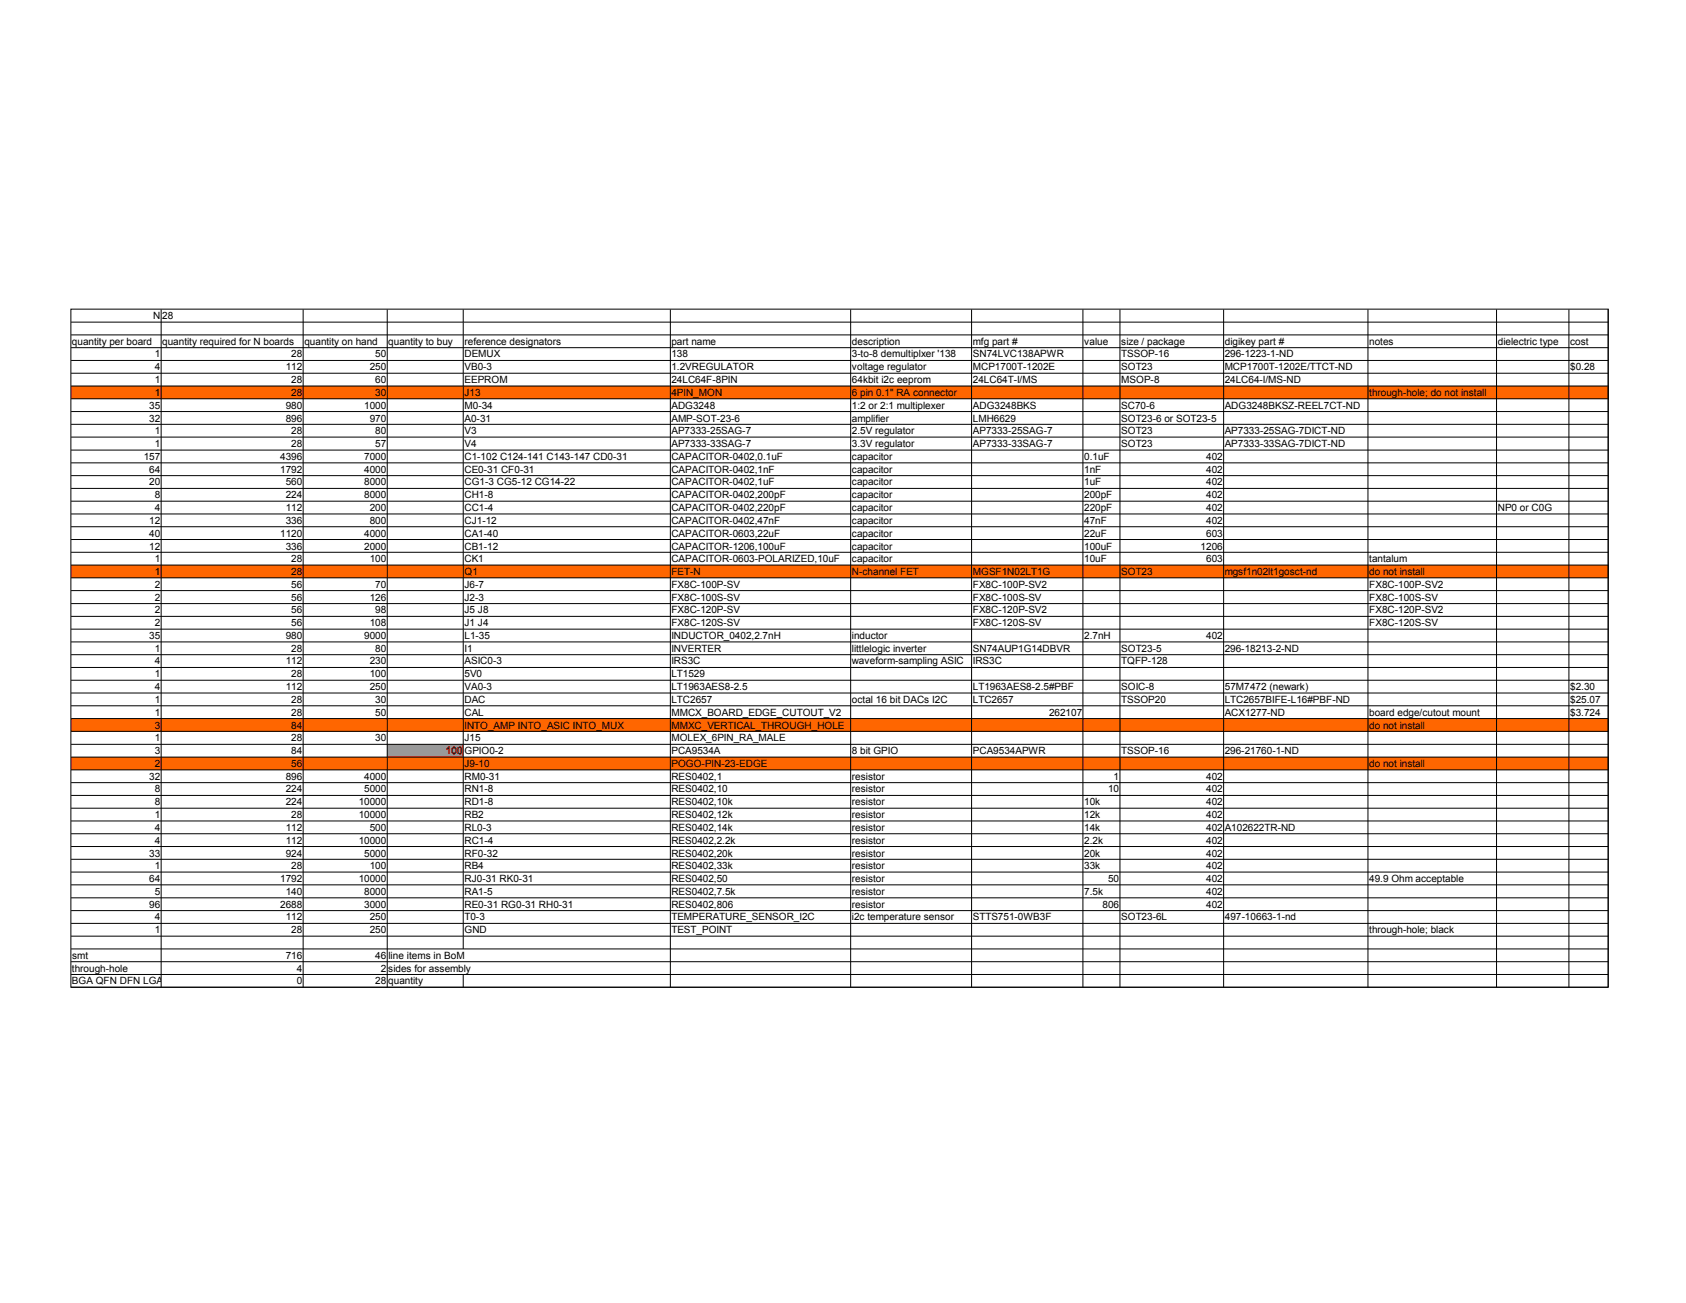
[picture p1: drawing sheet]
<svg xmlns="http://www.w3.org/2000/svg" width="279mm" height="216mm" viewBox="0 0 279 216" stroke-linecap="round" stroke-linejoin="round" font-family="sans-serif">
<defs><g id="words">
<g font-size="1.7">
<text x="25.4" y="52.9">N</text>
<text x="26.9" y="52.9">28</text>
<text x="11.9" y="57.1">quantity per board</text>
<text x="25.6" y="59.2">1</text>
<text x="26.9" y="57.1">quantity required for N boards</text>
<text x="48.3" y="59.2">28</text>
<text x="50.4" y="57.1">quantity on hand</text>
<text x="62.2" y="59.2">50</text>
<text x="64.3" y="57.1">quantity to buy</text>
<text x="77" y="57.1">reference designators</text>
<text x="77" y="59.2">DEMUX</text>
<text x="111.3" y="57.1">part name</text>
<text x="111.3" y="59.2">138</text>
<text x="141.2" y="57.1">description</text>
<text x="141.2" y="59.2">3-to-8 demultiplxer '138</text>
<text x="161.2" y="57.1">mfg part #</text>
<text x="161.2" y="59.2">SN74LVC138APWR</text>
<text x="179.7" y="57.1">value</text>
<text x="185.8" y="57.1">size / package</text>
<text x="185.8" y="59.2">TSSOP-16</text>
<text x="203" y="59.2">296-1223-1-ND</text>
<text x="203" y="57.1">digikey part #</text>
<text x="226.9" y="57.1">notes</text>
<text x="248.2" y="57.1">dielectric type</text>
<text x="260.2" y="57.1">cost</text>
<text x="25.6" y="61.3">4</text>
<text x="25.6" y="63.5">1</text>
<text x="25.6" y="65.6">1</text>
<text x="47.3" y="61.3">112</text>
<text x="48.3" y="63.5">28</text>
<text x="48.3" y="65.6">28</text>
<text x="61.3" y="61.3">250</text>
<text x="62.2" y="63.5">60</text>
<text x="62.2" y="65.6">30</text>
<text x="77" y="61.3">VB0-3</text>
<text x="77" y="63.5">EEPROM</text>
<text x="77" y="65.6">J13</text>
<text x="111.3" y="61.3">1.2VREGULATOR</text>
<text x="111.3" y="63.5">24LC64F-8PIN</text>
<text x="111.3" y="65.6">4PIN_MON</text>
<text x="141.2" y="61.3">voltage regulator</text>
<text x="141.2" y="65.6">6 pin 0.1&quot; RA connector</text>
<text x="141.2" y="63.5">64kbit i2c eeprom</text>
<text x="161.2" y="61.3">MCP1700T-1202E</text>
<text x="161.2" y="63.5">24LC64T-I/MS</text>
<text x="185.8" y="61.3">SOT23</text>
<text x="185.8" y="63.5">MSOP-8</text>
<text x="203" y="61.3">MCP1700T-1202E/TTCT-ND</text>
<text x="203" y="63.5">24LC64-I/MS-ND</text>
<text x="226.9" y="65.6">through-hole; do not install</text>
<text x="260.2" y="61.3">$0.28</text>
<text x="24.7" y="67.7">35</text>
<text x="24.7" y="69.8">32</text>
<text x="25.6" y="72">1</text>
<text x="47.3" y="67.7">980</text>
<text x="47.3" y="69.8">896</text>
<text x="48.3" y="72">28</text>
<text x="60.4" y="67.7">1000</text>
<text x="61.3" y="69.8">970</text>
<text x="62.2" y="72">80</text>
<text x="77" y="67.7">M0-34</text>
<text x="77" y="69.8">A0-31</text>
<text x="77" y="72">V3</text>
<text x="111.3" y="67.7">ADG3248</text>
<text x="111.3" y="69.8">AMP-SOT-23-6</text>
<text x="111.3" y="72">AP7333-25SAG-7</text>
<text x="141.2" y="67.7">1:2 or 2:1 multiplexer</text>
<text x="141.2" y="69.8">amplifier</text>
<text x="141.2" y="72">2.5V regulator</text>
<text x="161.2" y="67.7">ADG3248BKS</text>
<text x="161.2" y="69.8">LMH6629</text>
<text x="161.2" y="72">AP7333-25SAG-7</text>
<text x="185.8" y="67.7">SC70-6</text>
<text x="185.8" y="69.8">SOT23-6 or SOT23-5</text>
<text x="185.8" y="72">SOT23</text>
<text x="203" y="67.7">ADG3248BKSZ-REEL7CT-ND</text>
<text x="203" y="72">AP7333-25SAG-7DICT-ND</text>
<text x="23.8" y="76.2">157</text>
<text x="25.6" y="74.1">1</text>
<text x="46.4" y="76.2">4396</text>
<text x="48.3" y="74.1">28</text>
<text x="60.4" y="76.2">7000</text>
<text x="62.2" y="74.1">57</text>
<text x="77" y="74.1">V4</text>
<text x="77" y="76.2">C1-102 C124-141 C143-147 CD0-31</text>
<text x="111.3" y="74.1">AP7333-33SAG-7</text>
<text x="111.3" y="76.2">CAPACITOR-0402,0.1uF</text>
<text x="141.2" y="74.1">3.3V regulator</text>
<text x="141.2" y="76.2">capacitor</text>
<text x="161.2" y="74.1">AP7333-33SAG-7</text>
<text x="179.7" y="76.2">0.1uF</text>
<text x="185.8" y="74.1">SOT23</text>
<text x="199.9" y="76.2">402</text>
<text x="203" y="74.1">AP7333-33SAG-7DICT-ND</text>
<text x="24.7" y="78.3">64</text>
<text x="24.7" y="80.4">20</text>
<text x="25.6" y="82.5">8</text>
<text x="46.4" y="78.3">1792</text>
<text x="47.3" y="80.4">560</text>
<text x="47.3" y="82.5">224</text>
<text x="60.4" y="78.3">4000</text>
<text x="60.4" y="80.4">8000</text>
<text x="60.4" y="82.5">8000</text>
<text x="77" y="78.3">CE0-31 CF0-31</text>
<text x="77" y="80.4">CG1-3 CG5-12 CG14-22</text>
<text x="77" y="82.5">CH1-8</text>
<text x="111.3" y="78.3">CAPACITOR-0402,1nF</text>
<text x="111.3" y="80.4">CAPACITOR-0402,1uF</text>
<text x="111.3" y="82.5">CAPACITOR-0402,200pF</text>
<text x="141.2" y="78.3">capacitor</text>
<text x="141.2" y="80.4">capacitor</text>
<text x="141.2" y="82.5">capacitor</text>
<text x="179.7" y="78.3">1nF</text>
<text x="179.7" y="80.4">1uF</text>
<text x="179.7" y="82.5">200pF</text>
<text x="199.9" y="78.3">402</text>
<text x="199.9" y="80.4">402</text>
<text x="199.9" y="82.5">402</text>
<text x="24.7" y="86.8">12</text>
<text x="24.7" y="88.9">40</text>
<text x="25.6" y="84.7">4</text>
<text x="46.4" y="88.9">1120</text>
<text x="47.3" y="84.7">112</text>
<text x="47.3" y="86.8">336</text>
<text x="60.4" y="88.9">4000</text>
<text x="61.3" y="84.7">200</text>
<text x="61.3" y="86.8">800</text>
<text x="77" y="84.7">CC1-4</text>
<text x="77" y="86.8">CJ1-12</text>
<text x="77" y="88.9">CA1-40</text>
<text x="111.3" y="84.7">CAPACITOR-0402,220pF</text>
<text x="111.3" y="86.8">CAPACITOR-0402,47nF</text>
<text x="111.3" y="88.9">CAPACITOR-0603,22uF</text>
<text x="141.2" y="84.7">capacitor</text>
<text x="141.2" y="86.8">capacitor</text>
<text x="141.2" y="88.9">capacitor</text>
<text x="179.7" y="84.7">220pF</text>
<text x="179.7" y="86.8">47nF</text>
<text x="179.7" y="88.9">22uF</text>
<text x="199.9" y="84.7">402</text>
<text x="199.9" y="86.8">402</text>
<text x="199.9" y="88.9">603</text>
<text x="248.2" y="84.7">NP0 or C0G</text>
<text x="24.7" y="91.1">12</text>
<text x="25.6" y="93.2">1</text>
<text x="25.6" y="95.3">1</text>
<text x="47.3" y="91.1">336</text>
<text x="48.3" y="93.2">28</text>
<text x="48.3" y="95.3">28</text>
<text x="60.4" y="91.1">2000</text>
<text x="61.3" y="93.2">100</text>
<text x="77" y="91.1">CB1-12</text>
<text x="77" y="93.2">CK1</text>
<text x="77" y="95.3">Q1</text>
<text x="111.3" y="91.1">CAPACITOR-1206,100uF</text>
<text x="111.3" y="93.2">CAPACITOR-0603-POLARIZED,10uF</text>
<text x="111.3" y="95.3">FET-N</text>
<text x="141.2" y="91.1">capacitor</text>
<text x="141.2" y="93.2">capacitor</text>
<text x="141.2" y="95.3">N-channel FET</text>
<text x="161.2" y="95.3">MGSF1N02LT1G</text>
<text x="179.7" y="91.1">100uF</text>
<text x="179.7" y="93.2">10uF</text>
<text x="185.8" y="95.3">SOT23</text>
<text x="199" y="91.1">1206</text>
<text x="199.9" y="93.2">603</text>
<text x="203" y="95.3">mgsf1n02lt1gosct-nd</text>
<text x="226.9" y="93.2">tantalum</text>
<text x="226.9" y="95.3">do not install</text>
<text x="25.6" y="97.4">2</text>
<text x="25.6" y="99.5">2</text>
<text x="25.6" y="101.6">2</text>
<text x="48.3" y="97.4">56</text>
<text x="48.3" y="99.5">56</text>
<text x="48.3" y="101.6">56</text>
<text x="61.3" y="99.5">126</text>
<text x="62.2" y="97.4">70</text>
<text x="62.2" y="101.6">98</text>
<text x="77" y="97.4">J6-7</text>
<text x="77" y="99.5">J2-3</text>
<text x="77" y="101.6">J5 J8</text>
<text x="111.3" y="97.4">FX8C-100P-SV</text>
<text x="111.3" y="99.5">FX8C-100S-SV</text>
<text x="111.3" y="101.6">FX8C-120P-SV</text>
<text x="161.2" y="97.4">FX8C-100P-SV2</text>
<text x="161.2" y="99.5">FX8C-100S-SV</text>
<text x="161.2" y="101.6">FX8C-120P-SV2</text>
<text x="226.9" y="97.4">FX8C-100P-SV2</text>
<text x="226.9" y="99.5">FX8C-100S-SV</text>
<text x="226.9" y="101.6">FX8C-120P-SV2</text>
<text x="24.7" y="105.9">35</text>
<text x="25.6" y="103.8">2</text>
<text x="25.6" y="108">1</text>
<text x="47.3" y="105.9">980</text>
<text x="48.3" y="103.8">56</text>
<text x="48.3" y="108">28</text>
<text x="60.4" y="105.9">9000</text>
<text x="61.3" y="103.8">108</text>
<text x="62.2" y="108">80</text>
<text x="77" y="103.8">J1 J4</text>
<text x="77" y="105.9">L1-35</text>
<text x="77" y="108">I1</text>
<text x="111.3" y="103.8">FX8C-120S-SV</text>
<text x="111.3" y="105.9">INDUCTOR_0402,2.7nH</text>
<text x="111.3" y="108">INVERTER</text>
<text x="141.2" y="105.9">inductor</text>
<text x="141.2" y="108">littlelogic inverter</text>
<text x="161.2" y="103.8">FX8C-120S-SV</text>
<text x="161.2" y="108">SN74AUP1G14DBVR</text>
<text x="179.7" y="105.9">2.7nH</text>
<text x="185.8" y="108">SOT23-5</text>
<text x="199.9" y="105.9">402</text>
<text x="203" y="108">296-18213-2-ND</text>
<text x="226.9" y="103.8">FX8C-120S-SV</text>
<text x="25.6" y="110.1">4</text>
<text x="25.6" y="112.2">1</text>
<text x="47.3" y="110.1">112</text>
<text x="48.3" y="112.2">28</text>
<text x="61.3" y="110.1">230</text>
<text x="61.3" y="112.2">100</text>
<text x="77" y="110.1">ASIC0-3</text>
<text x="77" y="112.2">5V0</text>
<text x="111.3" y="110.1">IRS3C</text>
<text x="111.3" y="112.2">LT1529</text>
<text x="141.2" y="110.1">waveform-sampling ASIC</text>
<text x="161.2" y="110.1">IRS3C</text>
<text x="185.8" y="110.1">TQFP-128</text>
<text x="25.6" y="114.4">4</text>
<text x="25.6" y="116.5">1</text>
<text x="25.6" y="118.6">1</text>
<text x="47.3" y="114.4">112</text>
<text x="48.3" y="116.5">28</text>
<text x="48.3" y="118.6">28</text>
<text x="61.3" y="114.4">250</text>
<text x="62.2" y="116.5">30</text>
<text x="62.2" y="118.6">50</text>
<text x="77" y="114.4">VA0-3</text>
<text x="77" y="116.5">DAC</text>
<text x="77" y="118.6">CAL</text>
<text x="111.3" y="114.4">LT1963AES8-2.5</text>
<text x="111.3" y="116.5">LTC2657</text>
<text x="111.3" y="118.6">MMCX_BOARD_EDGE_CUTOUT_V2</text>
<text x="141.2" y="116.5">octal 16 bit DACs I2C</text>
<text x="161.2" y="114.4">LT1963AES8-2.5#PBF</text>
<text x="161.2" y="116.5">LTC2657</text>
<text x="173.8" y="118.6">262107</text>
<text x="185.8" y="114.4">SOIC-8</text>
<text x="185.8" y="116.5">TSSOP20</text>
<text x="203" y="116.5">LTC2657BIFE-L16#PBF-ND</text>
<text x="203" y="118.6">ACX1277-ND</text>
<text x="203" y="114.3">57M7472 (newark)</text>
<text x="226.9" y="118.6">board edge/cutout mount</text>
<text x="260.2" y="114.4">$2.30</text>
<text x="260.2" y="116.5">$25.07</text>
<text x="260.2" y="118.6">$3.724</text>
<text x="25.6" y="120.7">3</text>
<text x="25.6" y="122.8">1</text>
<text x="25.6" y="125">3</text>
<text x="48.3" y="120.7">84</text>
<text x="48.3" y="122.8">28</text>
<text x="48.3" y="125">84</text>
<text x="62.2" y="122.8">30</text>
<text x="73.9" y="125">100</text>
<text x="77" y="120.7">INTO_AMP INTO_ASIC INTO_MUX</text>
<text x="77" y="122.8">J15</text>
<text x="77" y="125">GPIO0-2</text>
<text x="111.3" y="120.7">MMXC_VERTICAL_THROUGH_HOLE</text>
<text x="111.3" y="122.8">MOLEX_6PIN_RA_MALE</text>
<text x="111.3" y="125">PCA9534A</text>
<text x="141.2" y="125">8 bit GPIO</text>
<text x="161.2" y="125">PCA9534APWR</text>
<text x="185.8" y="125">TSSOP-16</text>
<text x="203" y="125">296-21760-1-ND</text>
<text x="226.9" y="120.7">do not install</text>
<text x="24.7" y="129.2">32</text>
<text x="25.6" y="127.1">2</text>
<text x="25.6" y="131.3">8</text>
<text x="47.3" y="129.2">896</text>
<text x="47.3" y="131.3">224</text>
<text x="48.3" y="127.1">56</text>
<text x="60.4" y="129.2">4000</text>
<text x="60.4" y="131.3">5000</text>
<text x="77" y="127.1">J9-10</text>
<text x="77" y="129.2">RM0-31</text>
<text x="77" y="131.3">RN1-8</text>
<text x="111.3" y="127.1">POGO-PIN-23-EDGE</text>
<text x="111.3" y="129.2">RES0402,1</text>
<text x="111.3" y="131.3">RES0402,10</text>
<text x="141.2" y="129.2">resistor</text>
<text x="141.2" y="131.3">resistor</text>
<text x="183.6" y="131.3">10</text>
<text x="184.5" y="129.2">1</text>
<text x="199.9" y="129.2">402</text>
<text x="199.9" y="131.3">402</text>
<text x="226.9" y="127.1">do not install</text>
<text x="25.6" y="133.4">8</text>
<text x="25.6" y="135.5">1</text>
<text x="25.6" y="137.7">4</text>
<text x="47.3" y="133.4">224</text>
<text x="47.3" y="137.7">112</text>
<text x="48.3" y="135.5">28</text>
<text x="59.4" y="133.4">10000</text>
<text x="59.4" y="135.5">10000</text>
<text x="61.3" y="137.7">500</text>
<text x="77" y="133.4">RD1-8</text>
<text x="77" y="135.5">RB2</text>
<text x="77" y="137.7">RL0-3</text>
<text x="111.3" y="133.4">RES0402,10k</text>
<text x="111.3" y="135.5">RES0402,12k</text>
<text x="111.3" y="137.7">RES0402,14k</text>
<text x="141.2" y="133.4">resistor</text>
<text x="141.2" y="135.5">resistor</text>
<text x="141.2" y="137.7">resistor</text>
<text x="179.7" y="133.4">10k</text>
<text x="179.7" y="135.5">12k</text>
<text x="179.7" y="137.7">14k</text>
<text x="199.9" y="133.4">402</text>
<text x="199.9" y="135.5">402</text>
<text x="199.9" y="137.7">402</text>
<text x="203" y="137.7">A102622TR-ND</text>
<text x="24.7" y="141.9">33</text>
<text x="25.6" y="139.8">4</text>
<text x="47.3" y="139.8">112</text>
<text x="47.3" y="141.9">924</text>
<text x="59.4" y="139.8">10000</text>
<text x="60.4" y="141.9">5000</text>
<text x="77" y="139.8">RC1-4</text>
<text x="77" y="141.9">RF0-32</text>
<text x="111.3" y="139.8">RES0402,2.2k</text>
<text x="111.3" y="141.9">RES0402,20k</text>
<text x="141.2" y="139.8">resistor</text>
<text x="141.2" y="141.9">resistor</text>
<text x="179.7" y="139.8">2.2k</text>
<text x="179.7" y="141.9">20k</text>
<text x="199.9" y="139.8">402</text>
<text x="199.9" y="141.9">402</text>
<text x="24.7" y="146.2">64</text>
<text x="25.6" y="144">1</text>
<text x="25.6" y="148.3">5</text>
<text x="46.4" y="146.2">1792</text>
<text x="47.3" y="148.3">140</text>
<text x="48.3" y="144">28</text>
<text x="59.4" y="146.2">10000</text>
<text x="60.4" y="148.3">8000</text>
<text x="61.3" y="144">100</text>
<text x="77" y="144">RB4</text>
<text x="77" y="146.2">RJ0-31 RK0-31</text>
<text x="77" y="148.3">RA1-5</text>
<text x="111.3" y="144">RES0402,33k</text>
<text x="111.3" y="146.2">RES0402,50</text>
<text x="111.3" y="148.3">RES0402,7.5k</text>
<text x="141.2" y="144">resistor</text>
<text x="141.2" y="146.2">resistor</text>
<text x="141.2" y="148.3">resistor</text>
<text x="179.7" y="144">33k</text>
<text x="179.7" y="148.3">7.5k</text>
<text x="183.6" y="146.2">50</text>
<text x="199.9" y="144">402</text>
<text x="199.9" y="146.2">402</text>
<text x="199.9" y="148.3">402</text>
<text x="226.9" y="146.2">49.9 Ohm acceptable</text>
<text x="24.7" y="150.4">96</text>
<text x="25.6" y="152.5">4</text>
<text x="25.6" y="154.6">1</text>
<text x="46.4" y="150.4">2688</text>
<text x="47.3" y="152.5">112</text>
<text x="48.3" y="154.6">28</text>
<text x="60.4" y="150.4">3000</text>
<text x="61.3" y="152.5">250</text>
<text x="61.3" y="154.6">250</text>
<text x="77" y="150.4">RE0-31 RG0-31 RH0-31</text>
<text x="77" y="152.5">T0-3</text>
<text x="77" y="154.6">GND</text>
<text x="111.3" y="150.4">RES0402,806</text>
<text x="111.3" y="152.5">TEMPERATURE_SENSOR_I2C</text>
<text x="111.3" y="154.6">TEST_POINT</text>
<text x="141.2" y="150.4">resistor</text>
<text x="141.2" y="152.5">i2c temperature sensor</text>
<text x="161.2" y="152.5">STTS751-0WB3F</text>
<text x="182.7" y="150.4">806</text>
<text x="185.8" y="152.5">SOT23-6L</text>
<text x="199.9" y="150.4">402</text>
<text x="203" y="152.5">497-10663-1-nd</text>
<text x="226.9" y="154.6">through-hole; black</text>
<text x="11.9" y="161">through-hole</text>
<text x="12" y="158.9">smt</text>
<text x="47.3" y="158.9">716</text>
<text x="49.2" y="161">4</text>
<text x="62.2" y="158.9">46</text>
<text x="63.1" y="161">2</text>
<text x="64.3" y="161">sides for assembly</text>
<text x="64.4" y="158.9">line items in BoM</text>
<text x="11.9" y="163.1">BGA QFN DFN LGA</text>
<text x="49.2" y="163.1">0</text>
<text x="62.2" y="163.1">28</text>
<text x="64.3" y="163.1">quantity</text>
</g>
</g></defs>
<g fill="#f60">
<path d="M11.8 64h254.7v2.1h-254.7z" fill-rule="evenodd"/>
<path d="M11.8 93.7h254.7v2.1h-254.7z" fill-rule="evenodd"/>
<path d="M11.8 119.1h254.7v2.1h-254.7z" fill-rule="evenodd"/>
</g>
<path d="M64.2 123.4h12.6v2h-12.6z" fill-rule="evenodd" fill="#f0c"/>
<path d="M11.8 125.5h254.7v2.1h-254.7z" fill-rule="evenodd" fill="#f60"/>
<g fill="none" stroke="#000" stroke-width=".17">
<path d="M11.7 51.2h254.8v112.4h-254.8zM11.8 53.4h254.7M11.8 55.5h254.7M11.8 57.6h254.7M11.8 59.7h254.7M26.7 51.3v112.3M50.2 51.3v112.3M64.2 51.3v112.3M76.8 51.3v21.1M111.1 51.3v112.3M141 51.3v112.3M161 51.3v112.3"/>
<path d="M179.5 51.3v112.3M185.6 51.3v112.3M202.8 51.3v112.3M226.7 51.3v112.3M248 51.3v112.3M260 51.3v112.3M266.5 51.3v112.3h-254.7M11.8 61.8h254.7M11.8 64h254.7M11.8 66.1h254.7M11.8 68.2h254.7M11.8 70.3h254.7"/>
<path d="M11.8 72.4h254.7M11.8 74.6h254.7M11.8 76.7h254.7M11.8 78.8h254.7M76.8 72.5v25.4M11.8 80.9h254.7M11.8 83h254.7M11.8 85.2h254.7M11.8 87.3h254.7M11.8 89.4h254.7M11.8 91.5h254.7M11.8 93.6h254.7"/>
<path d="M11.8 95.7h254.7M11.8 97.9h254.7M76.8 97.9v48.7M11.8 100h254.7M11.8 102.1h254.7M11.8 104.2h254.7M11.8 106.4h254.7M11.8 108.5h254.7M11.8 110.6h254.7M11.8 112.7h254.7M11.8 114.8h254.7M11.8 116.9h254.7"/>
<path d="M11.8 119.1h254.7M11.8 121.2h254.7M11.8 123.3h254.7M11.8 125.4h254.7M11.8 127.6h254.7M11.8 129.7h254.7M11.8 131.8h254.7M11.8 133.9h254.7M11.8 136h254.7M11.8 138.1h254.7M11.8 140.3h254.7M11.8 142.4h254.7"/>
<path d="M11.8 144.5h254.7M11.8 146.6h254.7M11.8 148.8h254.7M11.8 150.9h254.7M11.8 153h254.7M11.8 155.1h254.7M11.8 157.2h254.7M11.8 159.3h254.7M76.8 146.7v10.5M11.8 161.5h254.7M76.8 161.5v2.1"/>
</g>
<use href="#words"/>
</svg>
